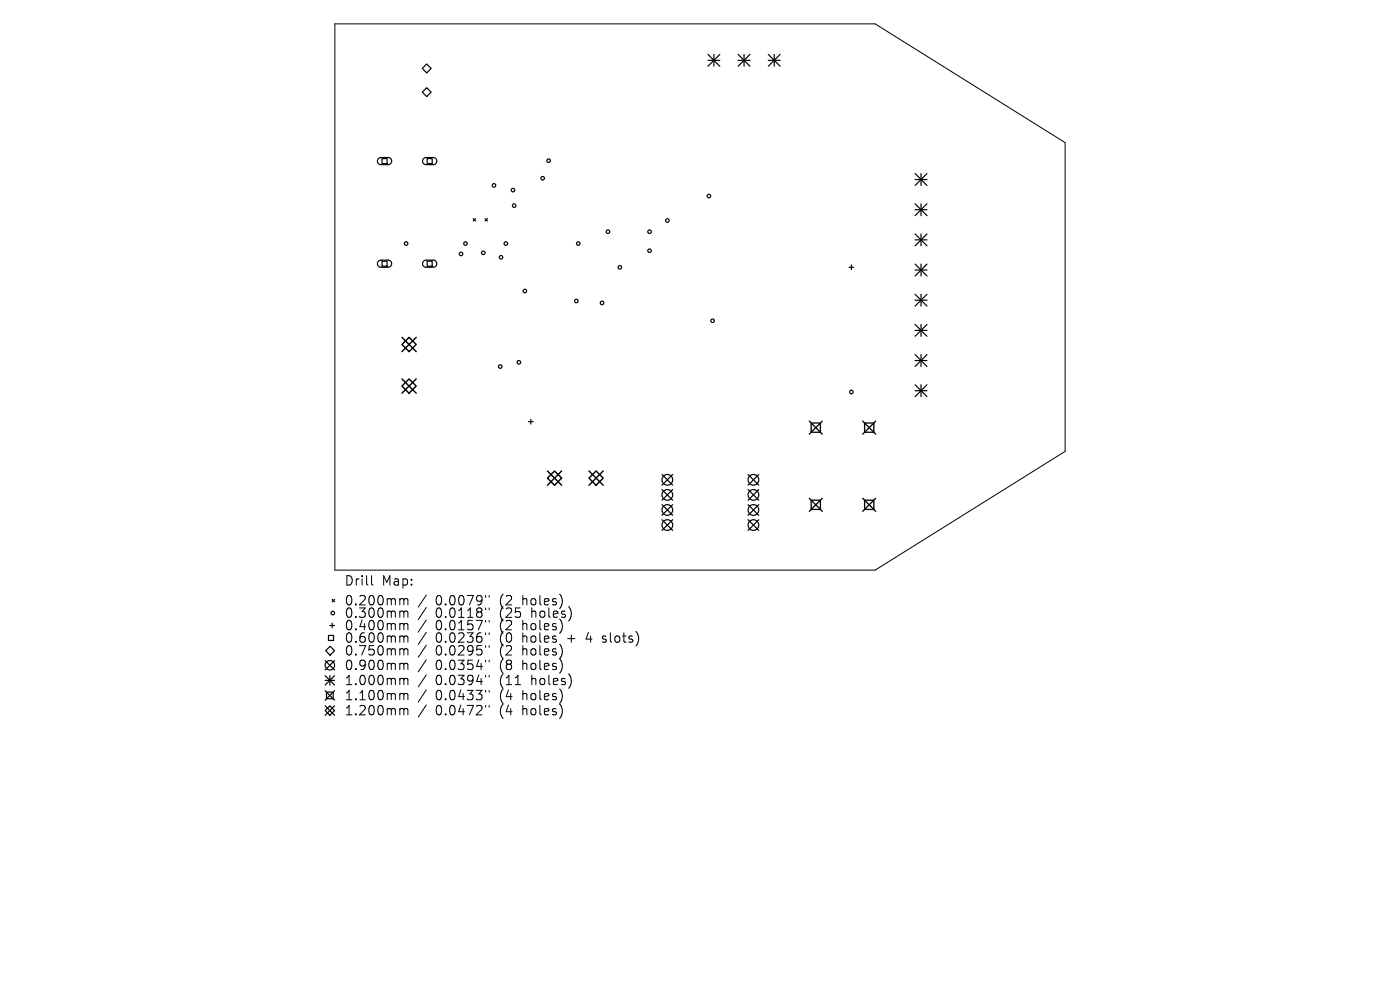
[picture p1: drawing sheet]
<svg xmlns="http://www.w3.org/2000/svg" width="297mm" height="210mm" viewBox="0 0 297 210" stroke-linecap="round" stroke-linejoin="round" font-family="sans-serif">
<defs><g id="words">
<g font-size="2.8">
<text x="73" y="124.5">Drill</text>
<text x="81" y="124.5">Map:</text>
<text x="73" y="128.7">0.200mm</text>
<text x="73" y="131.3">0.300mm</text>
<text x="92.4" y="128.7">0.0079&quot;</text>
<text x="92.4" y="131.3">0.0118&quot;</text>
<text x="106.1" y="128.7">(2</text>
<text x="106.1" y="131.3">(25</text>
<text x="111.1" y="128.7">holes)</text>
<text x="113" y="131.3">holes)</text>
<text x="73" y="134">0.400mm</text>
<text x="73" y="136.6">0.600mm</text>
<text x="92.4" y="134">0.0157&quot;</text>
<text x="92.4" y="136.6">0.0236&quot;</text>
<text x="106.1" y="134">(2</text>
<text x="106.1" y="136.6">(0</text>
<text x="111.1" y="134">holes)</text>
<text x="111.1" y="136.6">holes</text>
<text x="120.8" y="136.6">+</text>
<text x="125" y="136.6">4</text>
<text x="128.7" y="136.6">slots)</text>
<text x="73" y="139.3">0.750mm</text>
<text x="73" y="142.4">0.900mm</text>
<text x="92.4" y="139.3">0.0295&quot;</text>
<text x="92.4" y="142.4">0.0354&quot;</text>
<text x="106.1" y="139.3">(2</text>
<text x="106.1" y="142.4">(8</text>
<text x="111.1" y="139.3">holes)</text>
<text x="111.1" y="142.4">holes)</text>
<text x="73" y="145.6">1.000mm</text>
<text x="73" y="148.8">1.100mm</text>
<text x="92.4" y="145.6">0.0394&quot;</text>
<text x="92.4" y="148.8">0.0433&quot;</text>
<text x="106.1" y="145.6">(11</text>
<text x="106.1" y="148.8">(4</text>
<text x="111.1" y="148.8">holes)</text>
<text x="113" y="145.6">holes)</text>
<text x="73" y="152">1.200mm</text>
<text x="92.4" y="152">0.0472&quot;</text>
<text x="106.1" y="152">(4</text>
<text x="111.1" y="152">holes)</text>
</g>
</g></defs>
<g fill="none" stroke="#000" stroke-width=".21">
<path d="M71 5.1h114.7l40.3 25.2v65.5l-40.3 25.1h-114.7zM78.8 122.1v1.7l.3 .3M85.1 127h.3l.3 .3M85.1 129.6l.5 .1 .1 .2M85.1 132.3l.5 .1 .1 .2M85.1 134.9h.3l.3 .3M85.1 137.6l.5 .1 .1 .2M85.7 127.3l.3-.3 .4 .1 .1 1.2M85.7 127.3v1M85.7 129.9v1.1M85.7 132.6v1M85.7 135.2v1"/>
<path d="M85.7 137.9v1.1M85.7 129.9l.3-.3 .4 .1 .1 1.3M85.7 132.6l.3-.3 .4 .1 .1 1.2M85.7 135.2l.3-.3 .4 .1 .1 1.2M85.7 137.9l.3-.3 .4 .1 .1 1.3M90.4 126.2l-1.7 2.6M90.4 128.9l-1.7 2.5M90.4 131.5l-1.7 2.6M90.4 134.1l-1.7 2.6M90.4 136.9l-1.7 2.5M90.4 139.9l-1.7 2.6M103 126.3v.4"/>
<path d="M103 129v.3M103 131.6v.4M103 134.2v.4M103 137v.3M103.8 126.3v.4M103.8 129v.3M103.8 131.6v.4M103.8 134.2v.4M103.8 137v.3M127.8 136.1l.2 .1M127.9 135v.5M85.1 140.7h.3l.3 .3"/>
<path d="M85.1 143.9l.5 .1 .1 .2M85.1 147.1h.3l.3 .3M85.1 150.3l.5 .1 .1 .2M85.7 141v1M85.7 144.2v1M85.7 147.4v1M85.7 150.6v1M85.7 141l.3-.3 .4 .1 .1 1.2M85.7 144.2l.3-.3 .4 .1 .1 1.2M85.7 147.4l.3-.3 .4 .1 .1 1.2M85.7 150.6l.3-.3 .4 .1 .1 1.2M90.4 143.1l-1.7 2.6"/>
<path d="M90.4 146.3l-1.7 2.6M90.4 149.5l-1.7 2.6M103 140v.4M103 143.2v.4M103 146.4v.4M103 149.6v.4M103.8 140v.4M103.8 143.2v.4M103.8 146.4v.4M103.8 149.6v.4"/>
</g>
<g fill="none" stroke="#000" stroke-width=".25">
<path d="M89.6 14.5l.9-.9 1 .9-1 1zM89.6 19.5l.9-.9 1 .9-1 1zM150.2 11.5l2.5 2.6M150.2 12.8h2.5M151.4 11.5v2.6M152.7 11.5l-2.5 2.6M156.6 12.8h2.5M156.6 11.5l2.5 2.6M157.8 11.5v2.6M159.1 11.5l-2.5 2.6M163 12.8h2.5M163 11.5l2.5 2.6"/>
<path d="M164.2 11.5v2.6M165.5 11.5l-2.5 2.6M80.3 33.6l.5-.2h1.5a.76 .76 0 0 1 .8 .8 .76 .76 0 0 1-.8 .7h-1.5a.76 .76 0 0 1-.7-.4 .76 .76 0 0 1 .2-.9zM81 33.6h1.1v1.1h-1.1zM89.9 33.6l.4-.2h1.6a.76 .76 0 0 1 .8 .8 .76 .76 0 0 1-.8 .7h-1.5a.76 .76 0 0 1-.7-.4 .76 .76 0 0 1 .2-.9zM90.6 33.6h1.1v1.1h-1.1zM194.1 36.8l2.6 2.5M194.1 38.1h2.6M195.4 36.8v2.5M196.7 36.8l-2.6 2.5M80.3 55.4l.5-.2h1.5a.76 .76 0 0 1 .8 .7 .76 .76 0 0 1-.8 .8h-1.5a.76 .76 0 0 1-.7-.5 .76 .76 0 0 1 .2-.8zM81 55.4h1.1v1.1h-1.1z"/>
<path d="M89.9 55.4l.4-.2h1.6a.76 .76 0 0 1 .8 .7 .76 .76 0 0 1-.8 .8h-1.5a.76 .76 0 0 1-.7-.5 .76 .76 0 0 1 .2-.8zM90.6 55.4h1.1v1.1h-1.1zM100.4 46.4l.5 .5M100.9 46.4l-.5 .5M102.9 46.4l.5 .5M103.4 46.4l-.5 .5M180.1 56.7h1M180.6 56.2v1M194.1 43.2l2.6 2.5M194.1 44.5h2.6M194.1 49.6l2.6 2.5M194.1 50.9h2.6"/>
<path d="M194.1 56l2.6 2.5M194.1 57.3h2.6M195.4 43.2v2.5M195.4 49.6v2.5M195.4 56v2.5M196.7 43.2l-2.6 2.5M196.7 49.6l-2.6 2.5M196.7 56l-2.6 2.5M194.1 62.4l2.6 2.5M194.1 63.7h2.6M194.1 68.8l2.6 2.5M194.1 70.1h2.6"/>
<path d="M194.1 75.2l2.6 2.5M194.1 76.5h2.6M195.4 62.4v2.5M195.4 68.8v2.5M195.4 75.2v2.5M196.7 62.4l-2.6 2.5M196.7 68.8l-2.6 2.5M196.7 75.2l-2.6 2.5M112.1 89.5h1M112.6 88.9v1.1M194.1 81.6l2.6 2.5M194.1 82.9h2.6"/>
<path d="M195.4 81.6v2.5M196.7 81.6l-2.6 2.5M140.4 100.7l2.3 2.2M140.4 103.8l2.3 2.3M140.4 107l2.3 2.3M140.4 110.2l2.3 2.3M142.7 100.7l-2.3 2.2M142.7 103.8l-2.3 2.3M142.7 107l-2.3 2.3M142.7 110.2l-2.3 2.3M158.7 100.7l2.3 2.2M158.7 103.8l2.3 2.3"/>
<path d="M158.7 107l2.3 2.3M158.7 110.2l2.3 2.3M161 100.7l-2.3 2.2M161 103.8l-2.3 2.3M161 107l-2.3 2.3M161 110.2l-2.3 2.3M69.7 134.8h1.1v1.1h-1.1zM70 132.7h1M70 137.1l1 .9-1 1-.9-1zM70.5 127.2l.5 .5M70.5 132.2v1M71 127.2l-.5 .5"/>
<path d="M69 150.7l1-1 1 1-1 1zM69 140.1l2 2M69 143.3l2 2M69 144.3h2M69 146.5l2 2M69 149.7l2 2M69.3 146.8h1.4v1.4h-1.4zM70 143.3v2M71 140.1l-2 2M71 143.3l-2 2M71 146.5l-2 2M71 149.7l-2 2"/>
<circle cx="104.8" cy="39.3" r=".38"/>
<circle cx="115.1" cy="37.8" r=".38"/>
<circle cx="116.4" cy="34.1" r=".38"/>
<circle cx="86.2" cy="51.7" r=".38"/>
<circle cx="97.8" cy="53.9" r=".38"/>
<circle cx="98.7" cy="51.7" r=".38"/>
<circle cx="102.5" cy="53.6" r=".38"/>
<circle cx="106.3" cy="54.6" r=".38"/>
<circle cx="107.3" cy="51.7" r=".38"/>
<circle cx="108.8" cy="40.3" r=".38"/>
<circle cx="109.1" cy="43.6" r=".38"/>
<circle cx="122.7" cy="51.7" r=".38"/>
<circle cx="129" cy="49.1" r=".38"/>
<circle cx="131.5" cy="56.7" r=".38"/>
<circle cx="137.8" cy="49.1" r=".38"/>
<circle cx="137.8" cy="53.2" r=".38"/>
<circle cx="141.6" cy="46.8" r=".38"/>
<circle cx="150.4" cy="41.6" r=".38"/>
<circle cx="106.1" cy="77.8" r=".38"/>
<circle cx="110.1" cy="76.9" r=".38"/>
<circle cx="111.3" cy="61.7" r=".38"/>
<circle cx="122.3" cy="63.8" r=".38"/>
<circle cx="127.7" cy="64.3" r=".38"/>
<circle cx="151.2" cy="68" r=".38"/>
<circle cx="180.6" cy="83.2" r=".38"/>
<circle cx="141.6" cy="108.2" r="1.13"/>
<circle cx="141.6" cy="111.4" r="1.13"/>
<circle cx="141.6" cy="105" r="1.13"/>
<circle cx="141.6" cy="101.8" r="1.13"/>
<circle cx="159.8" cy="108.2" r="1.13"/>
<circle cx="159.8" cy="111.4" r="1.13"/>
<circle cx="159.8" cy="105" r="1.13"/>
<circle cx="159.8" cy="101.8" r="1.13"/>
<circle cx="70.6" cy="130" r=".38"/>
<circle cx="70" cy="141.1" r="1"/>
</g>
<path d="M171.7 89.3l2.7 2.8M172.1 89.7h1.9v2h-1.9zM174.4 89.3l-2.7 2.8M183 89.3l2.8 2.8M183.4 89.7h2v2h-2zM185.8 89.3l-2.8 2.8M171.7 105.7l2.7 2.8M172.1 106.1h1.9v2h-1.9zM174.4 105.7l-2.7 2.8M183 105.7l2.8 2.8M183.4 106.1h2v2h-2zM185.8 105.7l-2.8 2.8" fill="none" stroke="#000" stroke-width=".28"/>
<path d="M85.3 73.1l1.5-1.5 1.5 1.5-1.5 1.5zM85.3 71.6l3 3M88.3 71.6l-3 3M85.3 81.9l1.5-1.5 1.5 1.5-1.5 1.5zM85.3 80.4l3 3M88.3 80.4l-3 3M116.1 99.9l3.1 3M117.6 99.9l1.6 1.5-1.6 1.5-1.5-1.5zM119.2 99.9l-3.1 3M124.9 99.9l3.1 3M128 99.9l-3.1 3M124.9 101.4l1.6-1.5 1.5 1.5-1.5 1.5z" fill="none" stroke="#000" stroke-width=".3"/>
<use href="#words"/>
</svg>
